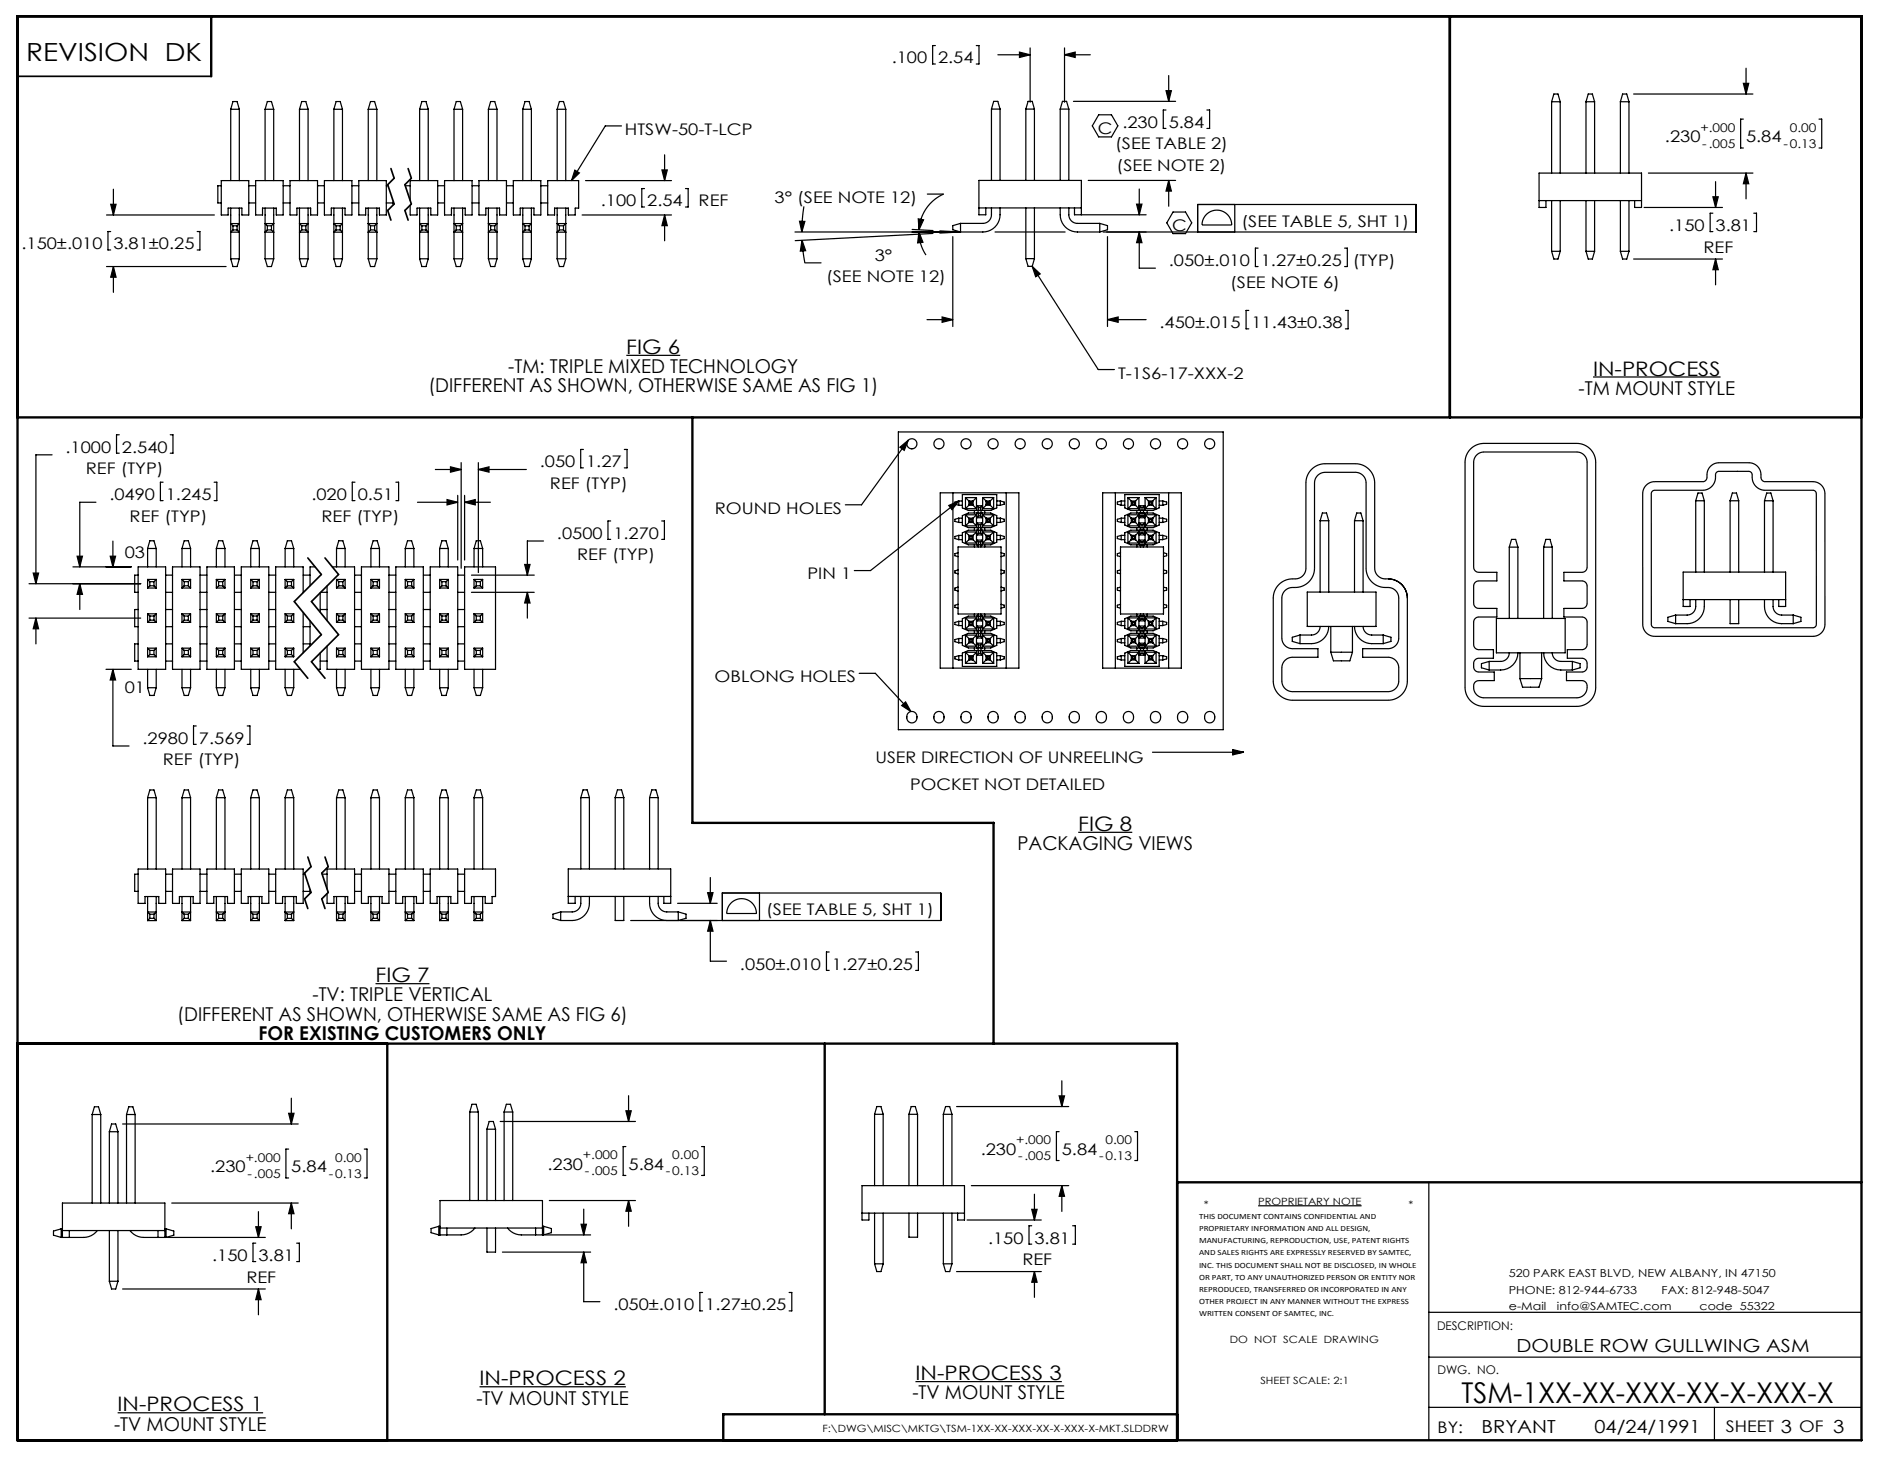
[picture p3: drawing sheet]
<svg xmlns="http://www.w3.org/2000/svg" width="279mm" height="216mm" viewBox="0 0 279 216" stroke-linecap="round" stroke-linejoin="round" font-family="sans-serif">
<defs><g id="words">
<text font-size="4.2" x="215.9" y="207.4">TSM-1XX-XX-XXX-XX-X-XXX-X</text>
<text font-size="3.7" x="3.9" y="9">REVISION DK</text>
<g font-size="3">
<text x="92.5" y="52.3">FIG 6</text>
<text x="235.4" y="55.5">IN-PROCESS</text>
<text x="159.3" y="122.8">FIG 8</text>
<text x="55.5" y="145.2">FIG 7</text>
<text x="135.3" y="204">IN-PROCESS 3</text>
<text x="17.4" y="208.6">IN-PROCESS 1</text>
<text x="70.8" y="204.7">IN-PROCESS 2</text>
</g>
<g font-size="2.8">
<text x="63.3" y="58">(DIFFERENT AS SHOWN, OTHERWISE SAME AS FIG 1)</text>
<text x="75.1" y="55.1">-TM: TRIPLE MIXED TECHNOLOGY</text>
<text x="233.2" y="58.3">-TM MOUNT STYLE</text>
<text x="150.3" y="125.6">PACKAGING VIEWS</text>
<text x="46.2" y="148">-TV: TRIPLE VERTICAL</text>
<text x="26.2" y="150.8">(DIFFERENT AS SHOWN, OTHERWISE SAME AS FIG 6)</text>
<text x="38.2" y="153.6">FOR EXISTING CUSTOMERS ONLY</text>
<text x="70.4" y="207.6">-TV MOUNT STYLE</text>
<text x="134.8" y="206.8">-TV MOUNT STYLE</text>
<text x="16.9" y="211.4">-TV MOUNT STYLE</text>
</g>
<g font-size="2.7">
<text x="224.1" y="199.8">DOUBLE ROW GULLWING ASM</text>
<text x="218.9" y="211.7">BRYANT</text>
<text x="235.6" y="211.7">04/24/1991</text>
</g>
<g font-size="2.4">
<text x="131.7" y="9.4">.100</text>
<text x="138.6" y="9.4">2.54</text>
<text x="92.3" y="20">HTSW-50-T-LCP</text>
<text x="162.2" y="19.8">C</text>
<text x="164.8" y="22.1">(SEE TABLE 2)</text>
<text x="165.8" y="18.9">.230</text>
<text x="172.7" y="18.9">5.84</text>
<text x="246" y="21">.230</text>
<text x="258" y="21">5.84</text>
<text x="114.4" y="30">3° (SEE NOTE 12)</text>
<text x="165" y="25.3">(SEE NOTE 2)</text>
<text x="88.8" y="30.5">.100</text>
<text x="95.6" y="30.5">2.54</text>
<text x="103.2" y="30.5">REF</text>
<text x="173.2" y="34.1">C</text>
<text x="183.4" y="33.5">(SEE TABLE 5, SHT 1)</text>
<text x="246.6" y="34.1">.150</text>
<text x="253.5" y="34.1">3.81</text>
<text x="3.2" y="36.8">.150±.010</text>
<text x="16.8" y="36.8">3.81±0.25</text>
<text x="122.1" y="41.7">(SEE NOTE 12)</text>
<text x="129.2" y="38.5">3°</text>
<text x="172.7" y="39.3">.050±.010</text>
<text x="186.3" y="39.3">1.27±0.25</text>
<text x="199.9" y="39.3">(TYP)</text>
<text x="251.7" y="37.3">REF</text>
<text x="181.8" y="42.5">(SEE NOTE 6)</text>
<text x="171.3" y="48.5">.450±.015</text>
<text x="184.9" y="48.5">11.43±0.38</text>
<text x="165.2" y="55.9">T-1S6-17-XXX-2</text>
<text x="9.7" y="66.9">.1000</text>
<text x="12.7" y="70.1">REF (TYP)</text>
<text x="18" y="66.9">2.540</text>
<text x="79.8" y="69">.050</text>
<text x="86.6" y="69">1.27</text>
<text x="16.2" y="73.9">.0490</text>
<text x="19.2" y="77.1">REF (TYP)</text>
<text x="24.5" y="73.9">1.245</text>
<text x="46" y="73.9">.020</text>
<text x="47.5" y="77.1">REF (TYP)</text>
<text x="52.8" y="73.9">0.51</text>
<text x="81.3" y="72.2">REF (TYP)</text>
<text x="105.6" y="75.9">ROUND HOLES</text>
<text x="18.4" y="82.5">03</text>
<text x="82.3" y="79.6">.0500</text>
<text x="85.3" y="82.8">REF (TYP)</text>
<text x="90.6" y="79.6">1.270</text>
<text x="119.3" y="85.6">PIN 1</text>
<text x="105.6" y="100.8">OBLONG HOLES</text>
<text x="18.4" y="102.5">01</text>
<text x="21.1" y="109.9">.2980</text>
<text x="24" y="113.1">REF (TYP)</text>
<text x="29.4" y="109.9">7.569</text>
<text x="129.3" y="112.8">USER DIRECTION OF UNREELING</text>
<text x="134.5" y="116.7">POCKET NOT DETAILED</text>
<text x="113.2" y="135.3">(SEE TABLE 5, SHT 1)</text>
<text x="109.3" y="143.3">.050±.010</text>
<text x="122.9" y="143.3">1.27±0.25</text>
<text x="31.1" y="173.2">.230</text>
<text x="43" y="173.2">5.84</text>
<text x="80.9" y="172.8">.230</text>
<text x="92.9" y="172.8">5.84</text>
<text x="144.9" y="170.6">.230</text>
<text x="156.9" y="170.6">5.84</text>
<text x="146" y="183.8">.150</text>
<text x="152.8" y="183.8">3.81</text>
<text x="31.3" y="186.3">.150</text>
<text x="36.4" y="189.5">REF</text>
<text x="38.2" y="186.3">3.81</text>
<text x="151.1" y="187">REF</text>
<text x="90.6" y="193.6">.050±.010</text>
<text x="104.2" y="193.6">1.27±0.25</text>
<text x="212.4" y="211.7">BY:</text>
<text x="255" y="211.7">SHEET 3 OF 3</text>
</g>
<g font-size="1.8">
<text x="251.2" y="19.5">+.000</text>
<text x="251.5" y="21.9">-.005</text>
<text x="263.5" y="21.9">-0.13</text>
<text x="264.4" y="19.5">0.00</text>
<text x="36.3" y="171.7">+.000</text>
<text x="49.5" y="171.7">0.00</text>
<text x="86.1" y="171.3">+.000</text>
<text x="86.4" y="173.7">-.005</text>
<text x="98.4" y="173.7">-0.13</text>
<text x="99.3" y="171.3">0.00</text>
<text x="150.2" y="169.1">+.000</text>
<text x="150.4" y="171.5">-.005</text>
<text x="162.4" y="171.5">-0.13</text>
<text x="163.3" y="169.1">0.00</text>
<text x="36.6" y="174.1">-.005</text>
<text x="48.6" y="174.1">-0.13</text>
<text x="212.3" y="196.5">DESCRIPTION:</text>
<text x="212.4" y="203">DWG. NO.</text>
</g>
<g font-size="1.6">
<text x="222.9" y="188.8">520 PARK EAST BLVD, NEW ALBANY, IN 47150</text>
<text x="222.9" y="191.2">PHONE: 812-944-6733</text>
<text x="245.5" y="191.2">FAX: 812-948-5047</text>
<text x="222.9" y="193.6">e-Mail</text>
<text x="230" y="193.6">info@SAMTEC.com</text>
<text x="251.1" y="193.6">code 55322</text>
</g>
<g font-size="1.5">
<text x="177.9" y="178.5">*</text>
<text x="185.9" y="178.1">PROPRIETARY NOTE</text>
<text x="208.1" y="178.5">*</text>
<text x="181.7" y="198.5">DO NOT SCALE DRAWING</text>
<text x="186.2" y="204.5">SHEET SCALE: 2:1</text>
<text x="121.5" y="211.7">F:\DWG\MISC\MKTG\TSM-1XX-XX-XXX-XX-X-XXX-X-MKT.SLDDRW</text>
</g>
<g font-size="1.2">
<text x="177.2" y="180.1">THIS DOCUMENT CONTAINS CONFIDENTIAL AND</text>
<text x="177.2" y="181.9">PROPRIETARY INFORMATION AND ALL DESIGN,</text>
<text x="177.2" y="183.7">MANUFACTURING, REPRODUCTION, USE, PATENT RIGHTS</text>
<text x="177.2" y="185.5">AND SALES RIGHTS ARE EXPRESSLY RESERVED BY SAMTEC,</text>
<text x="177.2" y="187.3">INC. THIS DOCUMENT SHALL NOT BE DISCLOSED, IN WHOLE</text>
<text x="177.2" y="189.1">OR PART, TO ANY UNAUTHORIZED PERSON OR ENTITY NOR</text>
<text x="177.2" y="190.9">REPRODUCED, TRANSFERRED OR INCORPORATED IN ANY</text>
<text x="177.2" y="192.7">OTHER PROJECT IN ANY MANNER WITHOUT THE EXPRESS</text>
<text x="177.2" y="194.5">WRITTEN CONSENT OF SAMTEC, INC.</text>
</g>
</g></defs>
<g fill="none" stroke="#000" stroke-width=".18">
<path d="M34.1 16.1l.3-1.1h.6l.4 1.1M34.1 16.1h1.3M34.1 16.1v10.6M35.4 16.1v10.6M39.2 16.1l.3-1.1h.6l.3 1.1M39.2 16.1h1.2M39.2 16.1v10.6M40.4 16.1v10.6M44.2 16.1l.4-1.1h.6l.3 1.1M44.2 16.1h1.3M44.2 16.1v10.6M45.5 16.1v10.6"/>
<path d="M49.3 16.1l.4-1.1h.6l.3 1.1M49.3 16.1h1.3M49.3 16.1v10.6M50.6 16.1v10.6M54.4 16.1l.3-1.1h.6l.4 1.1M54.4 16.1h1.3M54.4 16.1v10.6M55.7 16.1v10.6M62 16.1l.3-1.1h.6l.4 1.1M62 16.1v10.6M62 16.1h1.3M63.3 16.1v10.6"/>
<path d="M67.1 16.1l.3-1.1h.6l.4 1.1M67.1 16.1v10.6M67.1 16.1h1.3M68.4 16.1v10.6M72.2 16.1l.3-1.1h.6l.3 1.1M72.2 16.1v10.6M72.2 16.1h1.2M73.4 16.1v10.6M77.2 16.1l.4-1.1h.6l.3 1.1M77.2 16.1v10.6M77.2 16.1h1.3M78.5 16.1v10.6"/>
<path d="M82.3 16.1l.4-1.1h.6l.3 1.1M82.3 16.1v10.6M82.3 16.1h1.3M83.6 16.1v10.6M91.8 18.6h-2.4l-5 8.1M138.2 6.7h-.4v2.8h.4M144.2 6.7h.4v2.8h-.4M146.5 16.1l.3-1.1h.6l.4 1.1M146.5 16.1h1.3M146.5 16.1v10.6M147.4 8.1h4.8M147.8 16.1v10.6"/>
<path d="M150.6 7.7l1.6 .4-1.6 .4zM151.6 16.1l.3-1.1h.6l.3 1.1M151.6 16.1h1.2M151.6 16.1v10.6M152.2 7.1v8M152.8 16.1v10.6M156.7 16.1l.3-1.1h.6l.3 1.1M156.7 16.1h1.2M156.7 16.1v10.6M157.3 8.1l1.6-.4v.8zM157.3 7.1v8M157.3 8.1h3.8"/>
<path d="M157.9 16.1v10.6M158.6 15h15.1M162.3 17h1.9l1 1.6-1 1.6h-1.9l-.9-1.6zM172.3 16.3h-.4v2.7h.4M172.3 13.4h.8l-.4 1.6zM172.7 11.2v3.8M178.3 16.3h.4v2.7h-.4M229.3 15l.3-1.1h.6l.3 1.1M229.3 15h1.2M229.3 15v10.6M230.5 15v10.6M234.3 15l.4-1.1h.6l.3 1.1"/>
<path d="M234.3 15h1.3M234.3 15v10.6M235.6 15v10.6M239.4 15l.3-1.1h.7l.3 1.1M239.4 15h1.3M239.4 15v10.6M240.7 15v10.6M241.4 13.9h17.6M257.6 17.6h-.4v4.3h.4M257.6 12.3h.8l-.4 1.6zM258 10.1v3.8M268.8 17.6h.4v4.3h-.4"/>
<path d="M15.7 31.8h16M15.7 39.4h17.7M16.4 34.2h-.4v2.7h.4M16.4 30.2h.7l-.3 1.6zM16.8 39.4l.3 1.6h-.7zM16.8 28v3.8M16.8 39.4v3.8M29.1 34.2h.4v2.7h-.4M32.7 26.7h4.1v5.1h-1.1v-1h-2v1h-1zM32.7 27.5h-.5v2.5h.5M34.1 30.8v2.2M34.1 38.2l.3 1.2h.6l.4-1.2"/>
<path d="M34.1 38.2h1.3M34.1 33h1.3M34.1 33v5.2M34.1 33l.3 .4M34.4 34h.6M34.4 33.4h.6M34.4 34l-.3 .3h1.3l-.4-.3M34.4 33.4v.6M35 33.4v.6M35.4 30.8v2.2M35.4 33v5.2M35.4 33l-.4 .4"/>
<path d="M36.8 30h1M36.8 27.5h1M37.8 26.7h4v5.1h-1v-1h-2v1h-1zM39.2 30.8v2.2M39.2 38.2l.3 1.2h.6l.3-1.2M39.2 38.2h1.2M39.2 33h1.2M39.2 33v5.2M39.2 33l.3 .4M39.5 34h.6M39.5 33.4h.6M39.5 34l-.3 .3h1.2l-.3-.3"/>
<path d="M39.5 33.4v.6M40.1 33.4v.6M40.4 30.8v2.2M40.4 33v5.2M40.4 33l-.3 .4M41.8 30h1.1M41.8 27.5h1.1M42.9 26.7h4v5.1h-1v-1h-2v1h-1zM44.2 30.8v2.2M44.2 38.2l.4 1.2h.6l.3-1.2M44.2 38.2h1.3M44.2 33h1.3"/>
<path d="M44.2 33v5.2M44.2 33l.4 .4M44.6 34h.6M44.6 33.4h.6M44.6 34l-.4 .3h1.3l-.3-.3M44.6 33.4v.6M45.2 33.4v.6M45.5 30.8v2.2M45.5 33v5.2M45.5 33l-.3 .4M46.9 30h1M46.9 27.5h1"/>
<path d="M47.9 26.7h4.1v5.1h-1v-1h-2.1v1h-1zM49.3 30.8v2.2M49.3 38.2l.4 1.2h.6l.3-1.2M49.3 38.2h1.3M49.3 33h1.3M49.3 33v5.2M49.3 33l.4 .4M49.7 34h.6M49.7 33.4h.6M49.7 34l-.4 .3h1.3l-.3-.3M49.7 33.4v.6M50.3 33.4v.6"/>
<path d="M50.6 30.8v2.2M50.6 33v5.2M50.6 33l-.3 .4M52 30h1M52 27.5h1M53 26.7h4.1v5.1h-1v-1h-2.1v1h-1zM54.4 30.8v2.2M54.4 38.2l.3 1.2h.6l.4-1.2M54.4 38.2h1.3M54.4 33h1.3M54.4 33v5.2M54.4 33l.3 .4"/>
<path d="M54.7 34h.6M54.7 33.4h.6M54.7 34l-.3 .3h1.3l-.4-.3M54.7 33.4v.6M55.3 33.4v.6M55.7 30.8v2.2M55.7 33v5.2M55.7 33l-.4 .4M57.1 30h1M57.1 27.5h.2M58.1 29.7v.6M59.9 27.5h.7"/>
<path d="M60.6 29.6v-2.9h4.1v5.1h-1v-1h-2.1v1h-1v-1.5M62 30.8v2.2M62 38.2l.3 1.2h.6l.4-1.2M62 38.2h1.3M62 33v5.2M62 33h1.3M62 33l.3 .4M62.3 34h.6M62.3 33.4h.6M62.3 34l-.3 .3h1.3l-.4-.3M62.3 33.4v.6M62.9 33.4v.6"/>
<path d="M63.3 30.8v2.2M63.3 33v5.2M63.3 33l-.4 .4M64.7 30h1M64.7 27.5h1M65.7 26.7h4v5.1h-1v-1h-2v1h-1zM67.1 30.8v2.2M67.1 38.2l.3 1.2h.6l.4-1.2M67.1 38.2h1.3M67.1 33v5.2M67.1 33h1.3M67.1 33l.3 .4"/>
<path d="M67.4 34h.6M67.4 33.4h.6M67.4 34l-.3 .3h1.3l-.4-.3M67.4 33.4v.6M68 33.4v.6M68.4 30.8v2.2M68.4 33v5.2M68.4 33l-.4 .4M69.7 30h1.1M69.7 27.5h1.1M70.8 26.7h4v5.1h-1v-1h-2v1h-1zM72.2 30.8v2.2"/>
<path d="M72.2 38.2l.3 1.2h.6l.3-1.2M72.2 38.2h1.2M72.2 33v5.2M72.2 33h1.2M72.2 33l.3 .4M72.5 34h.6M72.5 33.4h.6M72.5 34l-.3 .3h1.2l-.3-.3M72.5 33.4v.6M73.1 33.4v.6M73.4 30.8v2.2M73.4 33v5.2"/>
<path d="M73.4 33l-.3 .4M74.8 30h1M74.8 27.5h1M75.8 26.7h4.1v5.1h-1v-1h-2v1h-1.1zM77.2 30.8v2.2M77.2 38.2l.4 1.2h.6l.3-1.2M77.2 38.2h1.3M77.2 33v5.2M77.2 33l.4 .4M77.2 33h1.3M77.6 34h.6M77.6 33.4v.6"/>
<path d="M77.6 33.4h.6M77.6 34l-.4 .3h1.3l-.3-.3M78.2 33.4v.6M78.5 30.8v2.2M78.5 33v5.2M78.5 33l-.3 .4M79.9 30h1M79.9 27.5h1M80.9 26.7h4.6v4.1h-.5v1h-1v-1h-2.1v1h-1zM82.3 30.8v2.2M82.3 38.2l.4 1.2h.6l.3-1.2M82.3 38.2h1.3"/>
<path d="M82.3 33v5.2M82.3 33h1.3M82.3 33l.4 .4M82.7 34h.6M82.7 33.4h.6M82.7 34l-.4 .3h1.3l-.3-.3M82.7 33.4v.6M83.3 33.4v.6M83.6 30.8v2.2M83.6 33v5.2M83.6 33l-.3 .4M84.9 25.1l.7 .5-1.2 1.1z"/>
<path d="M86 31.8h13.2M86.5 26.7h12.7M95.2 27.9h-.4v2.7h.4M97.8 25.1h.8l-.4 1.6zM98.2 22.9v3.8M98.2 31.8v3.8M98.2 31.8l.4 1.5h-.8zM101.3 27.9h.4v2.7h-.4M117.5 34.3h23.4M118.1 32.7h.8l-.4 1.6zM118.5 35.5l.5 1.5-.8 .1zM118.5 35.5l.4 3.3h2.4"/>
<path d="M118.8 30.5l-.2 1.9-.1 1.9M134.8 33.9l3.1 .2M135.7 32.3l.8 .2-.7 1.5zM135.8 34.3l.6 1.5-.8 .1zM135.8 34.3a6.1 6.1 0 0 0 1 3.4M137 28.7h2.4a6.1 6.1 0 0 0-3.6 5.3M137.9 34.5l-20.4 1.1M138.9 34.1l3 .2M140.8 35v13.3M141.9 33l-1.1 .3v.7l1.1 .3M141.9 33v1.3M141.9 34.3l-3 .1"/>
<path d="M144.6 30.7h15.2M145.7 30.7v1h-1.1v-5h15.2v5M146.5 30.7a2.38 2.38 0 0 1-.2 1.7l-.4 .4-.4 .2h-3.6M147 34.3h10.4M147.8 30.7a3.1 3.1 0 0 1-1.1 3.1 2.54 2.54 0 0 1-1.5 .5h-3.3M151.6 38.2l.3 1.2h.6M151.6 38.2h1.2M151.6 30.7v7.5M152.5 39.4l1.2 1.1-.7 .4zM152.5 39.4l9.8 15.2h2.4M152.8 30.7v7.5M152.8 38.2l-.3 1.2"/>
<path d="M156.7 30.7a3.1 3.1 0 0 0 1 3.1 2.54 2.54 0 0 0 1.5 .5h3.3M157.9 30.7a2.38 2.38 0 0 0 .2 1.7l.4 .4 .4 .2h3.6M158.8 30.7v1h10.5M160.8 26.7h12.9M162.5 33l1.1 .3v.7l-1.1 .3M162.5 33v1.3M163 34.3h46.2v-4.1h-32.2v4.1M163.6 35v13.3M167.9 30.2h.8l-.4 1.5zM168.3 34.3l.4 1.6h-.8zM168.3 34.3v5.3h2.4M168.3 27.9v3.8"/>
<path d="M172.7 26.7l.4 1.5h-.8zM172.7 26.7v3.8M173.3 31.3h1.9l.9 1.6-.9 1.6h-1.9l-.9-1.6zM178.2 31.7a2.19 2.19 0 0 1 2.4-.5 2.19 2.19 0 0 1 1.4 2h-4.4a2.2 2.2 0 0 1 .6-1.5zM182.4 30.2v4.1M185.9 36.7h-.4v2.7h.4M198.7 36.7h.4v2.7h-.4M227.4 29.6h15.1M228.4 29.6v1.1h-1v-5.1h15.1v5.1h-1v-1.1M229.3 37.1l.3 1.2h.6l.3-1.2M229.3 37.1h1.2M229.3 29.6v7.5"/>
<path d="M230.5 29.6v7.5M234.3 37.1l.4 1.2h.6l.3-1.2M234.3 37.1h1.3M234.3 29.6v7.5M235.6 29.6v7.5M239.4 37.1l.3 1.2h.7l.3-1.2M239.4 37.1h1.3M239.4 29.6v7.5M240.7 29.6v7.5M241.4 38.3h13.1M242.9 30.7h11.6M243.6 25.6h15.4"/>
<path d="M253.1 31.5h-.4v2.7h.4M253.1 29.1h.8l-.4 1.6zM253.5 26.8v3.9M253.5 38.3v3.8M253.5 38.3l.4 1.6h-.8zM258 25.6l.4 1.6h-.8zM258 25.6v3.8M259.1 31.5h.4v2.7h-.4M92.5 52.5h8M137 47.2h3.8M139.2 46.8l1.6 .4-1.6 .4zM163.6 47.2l1.6-.4v.8z"/>
<path d="M163.6 47.2h5.7M184.5 45.9h-.4v2.7h.4M198.8 45.9h.4v2.7h-.4M235.4 55.7h18.8M7.7 67.2h-2.4v19.1M14.2 74.2h-2.4v9.6M16.7 80v3.8M17.6 64.2h-.4v2.8h.4M24.1 71.3h-.4v2.7h.4M25.2 64.2h.4v2.8h-.4M31.6 71.3h.4v2.7h-.4M52.4 71.3h-.4v2.7h.4"/>
<path d="M58.5 71.3h.4v2.7h-.4M61.7 74.2h5.9M64.3 69.4h3.8M66.1 73.8l1.5 .4-1.5 .4zM66.6 69l1.5 .4-1.5 .4zM67.6 73.2v9.6M68.1 68.4v15.6M68.6 73.2v9.6M68.6 74.2h3.9M68.6 74.2l1.6-.4v.8zM70.7 68.4v16.2M70.7 69.4h7.1"/>
<path d="M70.7 69.4l1.6-.4v.8zM80.3 79.9h-2.4v5.1M86.2 66.4h-.4v2.7h.4M90.2 77h-.4v2.7h.4M92.2 66.4h.4v2.7h-.4M97.8 77h.4v2.7h-.4M132.7 63.8h48v44h-48zM133 66.1l1.2-1.1-.6 1.6zM134.2 65l-6.9 9.6h-2.4M138.9 72.8h11.6v25.9h-11.6zM140.2 74.7l1.5-.7-1 1.3zM140.8 72.8v25.9"/>
<path d="M141.7 74l-13.1 10.3h-2.4M141.7 79.7h.5M141.7 79.1h.5M141.7 74l-.6 .2v.3l.6 .2M141.7 76.6l-.6 .1v.3l.6 .2M141.7 79.1l-.6 .2v.3l.6 .1M141.7 74v.7M141.7 76.6v.6M141.7 79.1v.6M141.7 74h.5M141.7 74.7h.5M141.7 76.6h.5"/>
<path d="M141.7 77.2h.5M142.2 76.2l.9-.4h3.3l.9 .4v1.4l-.9 .4h-3.3l-.9-.4zM142.2 73.1h5.1v2l-.9 .3h-3.3l-.9-.3zM142.2 78.7l.9-.3h3.3l.9 .3v1.4l-.9 .4h-3.3l-.9-.4zM142.7 78.6l.6 .7M142.7 73.5l.6 .7M142.7 76.1h1.6M142.7 73.5v1.7M142.7 76.1v1.6M142.7 78.6v1.7M142.7 77.7h1.6M142.7 75.2h1.6"/>
<path d="M142.7 73.5h1.6M142.7 78.6h1.6M142.7 76.1l.5 .5M143.1 74h.7v.7h-.7zM143.1 76.6v.6h.7v-.6M143.1 79.1h.7v.6h-.7zM143.1 76.6h.7M143.1 76.6l.2 .1M143.3 74.2h.3M143.3 74.2v.3M143.3 76.7v.3M143.3 79.3v.3"/>
<path d="M143.3 79.6l-.6 .7M143.3 79.6h.3M143.3 79.3h.3M143.3 74.5h.3M143.3 77h.3M143.3 74.5l-.6 .7M143.3 77l-.6 .7M143.3 76.7h.3M143.6 79.6l.7 .7M143.6 74.2v.3M143.6 76.7v.3M143.6 79.3v.3"/>
<path d="M143.6 74.5l.7 .7M143.6 77l.7 .7M143.8 76.6l-.2 .1M144 75.4v.4M144 78v.4M144.3 78.6l-.7 .7M144.3 76.1l-.5 .5M144.3 73.5l-.7 .7M144.3 73.5v1.7M144.3 76.1v1.6M144.3 78.6v1.7M144.3 74.7v.7"/>
<path d="M144.3 75.8v.7M144.3 77.3v.7M144.3 78.4v.7M144.3 79.8v.7M144.3 76.5h.8M144.3 77.3h.8M144.3 74.7h.8M144.3 79.1h.8M144.3 79.8h.8M144.3 74.7l.3 .3M144.3 79.8l.3 .3M144.3 77.3l.3 .2"/>
<path d="M144.6 75v.4M144.6 75.8v.5M144.6 77.5v.5M144.6 78.4v.4M144.6 76.3l-.3 .2M144.6 76.3h.3M144.6 75h.3M144.6 78.8l-.3 .3M144.6 78.8h.3M144.6 77.5h.3M144.6 78l-.1 .2 .1 .2M144.6 75.4l-.1 .2 .1 .2"/>
<path d="M144.9 77.5v.5l.1 .2-.1 .2v.4M144.9 75v.4l.1 .2-.1 .2v.5M144.9 76.3l.2 .2M144.9 78.8l.2 .3M145.1 74.7v.7M145.1 75.8v.7M145.1 77.3v.7M145.1 78.4v.7M145.1 79.8v.7M145.1 74.7l-.2 .3M145.1 79.8l-.2 .3M145.1 77.3l-.2 .2"/>
<path d="M145.2 73.5l.6 .7M145.2 76.1l.6 .6M145.2 76.1h1.6M145.2 77.7h1.6M145.2 73.5v1.7M145.2 76.1v1.6M145.2 78.6v1.7M145.2 75.2h1.6M145.2 73.5h1.6M145.2 78.6h1.6M145.2 78.6l.5 .5M145.5 75.4v.4"/>
<path d="M145.5 78v.4M145.7 79.1h.6v.6h-.6zM145.7 74h.6v.7h-.6zM145.7 76.6h.6v.6h-.6zM145.7 79.1l.1 .2M145.7 74.7l-.5 .5M145.8 74.2h.4M145.8 77l-.6 .7M145.8 79.3h.4M145.8 74.5l-.1 .2M145.8 74.2v.3M145.8 76.7v.3"/>
<path d="M145.8 79.3v.3M145.8 74.5h.4M145.8 76.7h.4M145.8 77h.4M145.8 79.6l-.6 .7M145.8 79.6h.4M146.2 74.2v.3M146.2 76.7v.3M146.2 79.3v.3M146.2 74.5l.6 .7M146.2 77l.6 .7M146.2 79.6l.6 .7"/>
<path d="M146.8 76.1l-.6 .6M146.8 73.5l-.6 .7M146.8 78.6l-.6 .7M146.8 73.5v1.7M146.8 76.1v1.6M146.8 78.6v1.7M147.3 79.7h.5M147.3 79.1h.5M147.3 74h.5M147.3 74.7h.5M147.3 76.6h.5M147.3 77.2h.5"/>
<path d="M147.8 74l.6 .2v.3l-.6 .2M147.8 76.6l.6 .1v.3l-.6 .2M147.8 79.1l.6 .2v.3l-.6 .1M147.8 74v.7M147.8 76.6v.6M147.8 79.1v.6M148.7 72.8v25.9M162.9 72.8h11.6v25.9h-11.6zM164.8 72.8v25.9M165.7 79.7h.5M165.7 79.1h.5M165.7 74h.5"/>
<path d="M165.7 74.7h.5M165.7 76.6h.5M165.7 77.2h.5M165.7 74l-.6 .2v.3l.6 .2M165.7 76.6l-.6 .1v.3l.6 .2M165.7 79.1l-.6 .2v.3l.6 .1M165.7 74v.7M165.7 76.6v.6M165.7 79.1v.6M166.2 76.2l.9-.4h3.3l.9 .4v1.4l-.9 .4h-3.3l-.9-.4zM166.2 73.1h5.1v2l-.9 .3h-3.3l-.9-.3zM166.2 78.7l.9-.3h3.3l.9 .3v1.4l-.9 .4h-3.3l-.9-.4z"/>
<path d="M166.7 73.5l.6 .7M166.7 76.1l.6 .6M166.7 78.6l.6 .7M166.7 76.1h1.6M166.7 77.7h1.6M166.7 75.2h1.6M166.7 73.5h1.6M166.7 78.6h1.6M166.7 73.5v1.7M166.7 76.1v1.6M166.7 78.6v1.7M167.1 79.1h.7v.6h-.7z"/>
<path d="M167.1 74h.7v.7h-.7zM167.1 76.6h.7v.6h-.7zM167.2 74.7l-.5 .5M167.3 74.2h.3M167.3 79.6h.3M167.3 79.3h.3M167.3 74.5h.3M167.3 77h.3M167.3 74.2v.3M167.3 76.7v.3M167.3 79.3v.3M167.3 76.7h.3"/>
<path d="M167.3 74.5l-.2 .2M167.3 77l-.6 .7M167.3 79.6l-.6 .7M167.6 74.2v.3M167.6 76.7v.3M167.6 79.3v.3M167.6 74.5l.7 .7M167.6 77l.7 .7M167.6 79.6l.2 .1M167.8 79.7l.5 .6M168 75.4v.4M168 78v.4"/>
<path d="M168.3 73.5l-.7 .7M168.3 76.1l-.7 .6M168.3 78.6l-.7 .7M168.3 73.5v1.7M168.3 76.1v1.6M168.3 78.6v1.7M168.3 74.7v.7M168.3 75.8v.7M168.3 77.3v.7M168.3 78.4v.7M168.3 79.8v.7M168.3 76.5h.8"/>
<path d="M168.3 77.3h.8M168.3 74.7h.8M168.3 79.1h.8M168.3 79.8h.8M168.3 74.7l.3 .3M168.3 79.8l.3 .3M168.3 77.3l.3 .2M168.6 76.3h.3M168.6 75h.3M168.6 78.8h.3M168.6 77.5h.3M168.6 75v.4"/>
<path d="M168.6 75.8v.5M168.6 77.5v.5M168.6 78.4v.4M168.6 76.3l-.3 .2M168.6 78.8l-.3 .3M168.6 75.4l-.1 .2 .1 .2M168.6 78l-.1 .2 .1 .2M168.9 75.4l.1 .2-.1 .2M168.9 78l.1 .2-.1 .2M168.9 76.3l.2 .2M168.9 78.8l.2 .3M168.9 75v.4"/>
<path d="M168.9 75.8v.5M168.9 77.5v.5M168.9 78.4v.4M169.1 74.7v.7M169.1 75.8v.7M169.1 77.3v.7M169.1 78.4v.7M169.1 79.8v.7M169.1 74.7l-.2 .3M169.1 77.3l-.2 .2M169.1 79.8l-.2 .3M169.2 76.1l.6 .6"/>
<path d="M169.2 78.6l.6 .7M169.2 73.5l.6 .7M169.2 76.1h1.6M169.2 77.7h1.6M169.2 75.2h1.6M169.2 73.5h1.6M169.2 78.6h1.6M169.2 73.5v1.7M169.2 76.1v1.6M169.2 78.6v1.7M169.5 75.4v.4M169.5 78v.4"/>
<path d="M169.7 79.1h.6v.6h-.6zM169.7 74h.6v.7h-.6zM169.7 76.6h.6v.6h-.6zM169.8 74.2h.4M169.8 79.3h.4M169.8 74.5h.4M169.8 76.7h.4M169.8 77h.4M169.8 79.6h.4M169.8 74.5l-.6 .7M169.8 77l-.6 .7M169.8 74.2v.3"/>
<path d="M169.8 76.7v.3M169.8 79.3v.3M169.8 79.6l-.6 .7M170.2 77l.6 .7M170.2 79.6l.6 .7M170.2 74.2v.3M170.2 76.7v.3M170.2 79.3v.3M170.2 74.5l.1 .2M170.3 74.7l.5 .5M170.3 76.6l-.1 .1M170.8 73.5l-.6 .7"/>
<path d="M170.8 78.6l-.6 .7M170.8 73.5v1.7M170.8 76.1v1.6M170.8 78.6v1.7M170.8 76.1l-.5 .5M171.3 79.7h.5M171.3 79.1h.5M171.3 74h.5M171.3 74.7h.5M171.3 76.6h.5M171.3 77.2h.5M171.8 74l.6 .2v.3l-.6 .2"/>
<path d="M171.8 76.6l.6 .1v.3l-.6 .2M171.8 79.1l.6 .2v.3l-.6 .1M171.8 74v.7M171.8 76.6v.6M171.8 79.1v.6M172.7 72.8v25.9M193.8 69.4a2.84 2.84 0 0 1 2-.9h4.5a2.85 2.85 0 0 1 2.8 2.9v12.6a1.64 1.64 0 0 0 2 1.5 2.85 2.85 0 0 1 2.8 2.9v12.2a2.84 2.84 0 0 1-2.8 2.9h-14.1a2.84 2.84 0 0 1-2.9-2.9v-12.2a2.95 2.95 0 0 1 3.5-2.9 1.57 1.57 0 0 0 1.4-1.5v-12.6a2.84 2.84 0 0 1 .8-2zM194.8 70.2l.8-.4h4.7a1.57 1.57 0 0 1 1.5 1.6v12.6a2.95 2.95 0 0 0 3.5 2.8 1.58 1.58 0 0 1 1.4 1.6v5.9a1.58 1.58 0 0 1-1.6 1.6h-3.8v1.2h3.8a1.57 1.57 0 0 1 1.6 1.6v1.9a1.58 1.58 0 0 1-1.6 1.6h-14.1a1.58 1.58 0 0 1-1.6-1.6v-1.9a1.58 1.58 0 0 1 1.6-1.6h3.7v-1.2h-3.7a1.58 1.58 0 0 1-1.6-1.6v-5.9a1.64 1.64 0 0 1 2-1.6 2.85 2.85 0 0 0 2.8-2.8v-12.6l.2-.8zM195.1 77l.3-1.2h.6l.3 1.2M195.1 77h1.2M195.1 77v10.5M196.3 77v10.5"/>
<path d="M200.1 77l.4-1.2h.6l.3 1.2M200.1 77v10.5M200.1 77h1.3M201.4 77v10.5M217.3 66.3a2.79 2.79 0 0 1 2-.8h13.7a2.79 2.79 0 0 1 2.8 2.8v33.3a2.79 2.79 0 0 1-2.8 2.8h-13.7a2.79 2.79 0 0 1-2.8-2.8v-33.3a2.79 2.79 0 0 1 .8-2zM218.1 67.3l.5-.3 .7-.2h13.7a1.52 1.52 0 0 1 1.5 1.5v15.5a.76 .76 0 0 1-.8 .8h-2.6v1.2h2.6a.76 .76 0 0 1 .8 .8v2.5a.76 .76 0 0 1-.8 .8h-2.6v1.3h2.6a.76 .76 0 0 1 .8 .7v3.3a.76 .76 0 0 1-.8 .8h-2.1v1.3h2.1a.76 .76 0 0 1 .8 .7v.5a.76 .76 0 0 1-.8 .8h-2.2v1.3h2.2a.93 .93 0 0 1 .8 1.4 1.52 1.52 0 0 1-1.5 1.1h-13.7a1.51 1.51 0 0 1-1.3-2.3l.5-.2h2.3v-1.3h-2.3a.76 .76 0 0 1-.8-.8v-.5a.76 .76 0 0 1 .8-.7h2.2v-1.3h-2.2a.76 .76 0 0 1-.8-.8v-3.3a.76 .76 0 0 1 .8-.7h2.7v-1.3h-2.7a.76 .76 0 0 1-.8-.8v-2.5a.76 .76 0 0 1 .8-.8h2.7v-1.2h-2.7a.76 .76 0 0 1-.8-.8v-15.5l.1-.5zM243.2 71.7l.5-.3 .6-.2h7.4a.66 .66 0 0 0 .5-.7 1.83 1.83 0 0 1 1.8-2.1h4.4a1.93 1.93 0 0 1 1.8 2.3l.2 .3 .3 .2h7.2a1.78 1.78 0 0 1 1.7 1.8v19.3a1.78 1.78 0 0 1-1.7 1.7h-23.4a1.78 1.78 0 0 1-1.8-1.7v-19.3l.2-.8zM244.1 72.6l.4-.2h7.2a2.01 2.01 0 0 0 1.8-2.3l.1-.3 .4-.1h4.4a.51 .51 0 0 1 .5 .5 1.97 1.97 0 0 0 1.8 2.2h7.2a.51 .51 0 0 1 .5 .6v19.3a.51 .51 0 0 1-.5 .5h-23.4a.51 .51 0 0 1-.5-.5v-19.3zM250.5 74h1.3M250.5 74l.4-1.1h.6l.3 1.1M250.5 74v10.5M251.8 74v10.5"/>
<path d="M255.6 74h1.3M255.6 74l.4-1.1h.6l.3 1.1M255.6 74v10.5M256.9 74v10.5M260.7 74h1.3M260.7 74l.3-1.1h.6l.4 1.1M260.7 74v10.5M262 74v10.5M4.3 86.3h16.5M4.3 91.3h16.5M4.9 84.7h.8l-.4 1.6zM5.3 91.3l.4 1.6h-.8z"/>
<path d="M5.3 91.3v3.9M10.8 83.8h8.6M11.4 82.2h.8l-.4 1.6zM11.8 86.3v3.8M11.8 86.3l.4 1.5h-.8zM15.7 98.9h3.7M16.3 82.2h.8l-.4 1.6zM16.7 98.9l.4 1.6h-.8zM16.7 98.9v11.3h2.4M20.4 85h-.5v2.5h.5M20.4 83.8h4.1v15.1h-4.1zM20.4 90.1h-.5v2.5h.5"/>
<path d="M20.4 95.2h-.5v2.5h.5M21.8 81.1v2.7M21.8 85.6v1.3M21.8 90.7v1.3M21.8 95.8v1.3M21.8 98.9v2.7M21.8 90.7h1.3M21.8 92h1.3M21.8 97.1h1.3M21.8 95.8h1.3M21.8 85.6h1.3M21.8 86.9h1.3"/>
<path d="M21.8 81.1l.3-1.2h.6l.4 1.2M21.8 81.1h1.3M21.8 90.7l.3 .3M21.8 85.6l.3 .4M21.8 95.8l.3 .3M22.1 86v.6M22.1 91v.6M22.1 96.1v.6M22.1 91.6h.6M22.1 91h.6M22.1 96.7h.6M22.1 96.1h.6"/>
<path d="M22.1 86h.6M22.1 86.6h.6M22.1 91.6l-.3 .4M22.1 96.7l-.3 .4M22.1 86.6l-.3 .3M22.7 86v.6M22.7 91v.6M22.7 96.1v.6M22.7 91.6l.4 .4M22.7 86.6l.4 .3M22.7 96.7l.4 .4M23.1 81.1v2.7"/>
<path d="M23.1 85.6v1.3M23.1 90.7v1.3M23.1 95.8v1.3M23.1 98.9v2.7M23.1 90.7l-.4 .3M23.1 95.8l-.4 .3M23.1 85.6l-.4 .4M24.5 85h1M24.5 87.5h1M24.5 90.1h1M24.5 92.6h1M24.5 97.7h1"/>
<path d="M24.5 95.2h1M25.5 83.8h4.1v15.1h-4.1zM26.9 81.1v2.7M26.9 85.6v1.3M26.9 90.7v1.3M26.9 95.8v1.3M26.9 98.9v2.7M26.9 90.7h1.3M26.9 92h1.3M26.9 97.1h1.3M26.9 95.8h1.3M26.9 85.6h1.3"/>
<path d="M26.9 86.9h1.3M26.9 81.1l.3-1.2h.6l.4 1.2M26.9 81.1h1.3M26.9 95.8l.3 .3M26.9 90.7l.3 .3M26.9 85.6l.3 .4M27.2 86v.6M27.2 91v.6M27.2 96.1v.6M27.2 91.6h.6M27.2 91h.6M27.2 96.7h.6"/>
<path d="M27.2 96.1h.6M27.2 86h.6M27.2 86.6h.6M27.2 86.6l-.3 .3M27.2 91.6l-.3 .4M27.2 96.7l-.3 .4M27.8 86v.6M27.8 91v.6M27.8 96.1v.6M27.8 96.7l.4 .4M27.8 91.6l.4 .4M27.8 86.6l.4 .3"/>
<path d="M28.2 81.1v2.7M28.2 85.6v1.3M28.2 90.7v1.3M28.2 95.8v1.3M28.2 98.9v2.7M28.2 85.6l-.4 .4M28.2 90.7l-.4 .3M28.2 95.8l-.4 .3M29.6 85h1M29.6 87.5h1M29.6 90.1h1M29.6 92.6h1"/>
<path d="M29.6 97.7h1M29.6 95.2h1M30.6 83.8h4v15.1h-4zM32 81.1v2.7M32 85.6v1.3M32 90.7v1.3M32 95.8v1.3M32 98.9v2.7M32 90.7h1.2M32 92h1.2M32 97.1h1.2M32 95.8h1.2"/>
<path d="M32 85.6h1.2M32 86.9h1.2M32 81.1l.3-1.2h.6l.3 1.2M32 81.1h1.2M32 95.8l.3 .3M32 90.7l.3 .3M32 85.6l.3 .4M32.3 86v.6M32.3 91v.6M32.3 96.1v.6M32.3 91.6h.6M32.3 91h.6"/>
<path d="M32.3 96.7h.6M32.3 96.1h.6M32.3 86h.6M32.3 86.6h.6M32.3 96.7l-.3 .4M32.3 86.6l-.3 .3M32.3 91.6l-.3 .4M32.9 86v.6M32.9 91v.6M32.9 96.1v.6M32.9 96.7l.3 .4M32.9 91.6l.3 .4"/>
<path d="M32.9 86.6l.3 .3M33.2 81.1v2.7M33.2 85.6v1.3M33.2 90.7v1.3M33.2 95.8v1.3M33.2 98.9v2.7M33.2 95.8l-.3 .3M33.2 85.6l-.3 .4M33.2 90.7l-.3 .3M34.6 85h1.1M34.6 87.5h1.1M34.6 90.1h1.1"/>
<path d="M34.6 92.6h1.1M34.6 97.7h1.1M34.6 95.2h1.1M35.7 83.8h4v15.1h-4zM37 81.1v2.7M37 85.6v1.3M37 90.7v1.3M37 95.8v1.3M37 98.9v2.7M37 90.7h1.3M37 92h1.3M37 97.1h1.3"/>
<path d="M37 95.8h1.3M37 85.6h1.3M37 86.9h1.3M37 81.1l.4-1.2h.6l.3 1.2M37 81.1h1.3M37 90.7l.4 .3M37 95.8l.4 .3M37 85.6l.4 .4M37.4 86v.6M37.4 91v.6M37.4 96.1v.6M37.4 91.6h.6"/>
<path d="M37.4 91h.6M37.4 96.7h.6M37.4 96.1h.6M37.4 86h.6M37.4 86.6h.6M37.4 91.6l-.4 .4M37.4 86.6l-.4 .3M37.4 96.7l-.4 .4M38 86v.6M38 91v.6M38 96.1v.6M38 91.6l.3 .4"/>
<path d="M38 96.7l.3 .4M38 86.6l.3 .3M38.3 81.1v2.7M38.3 85.6v1.3M38.3 90.7v1.3M38.3 95.8v1.3M38.3 98.9v2.7M38.3 90.7l-.3 .3M38.3 95.8l-.3 .3M38.3 85.6l-.3 .4M39.7 85h1M39.7 87.5h1"/>
<path d="M39.7 90.1h1M39.7 92.6h1M39.7 97.7h1M39.7 95.2h1M42.1 81.1v2.7M42.1 85.6v1.3M42.1 90.7v1.3M42.1 95.8v1.3M42.1 98.9v2.7M42.1 90.7h1.3M42.1 92h1.3M42.1 97.1h1.3"/>
<path d="M42.1 95.8h1.3M42.1 85.6h1.3M42.1 86.9h1.3M42.1 81.1l.4-1.2h.6l.3 1.2M42.1 81.1h1.3M42.1 95.8l.4 .3M42.1 90.7l.4 .3M42.1 85.6l.4 .4M42.5 86v.6M42.5 91v.6M42.5 96.1v.6M42.5 91.6h.6"/>
<path d="M42.5 91h.6M42.5 96.7h.6M42.5 96.1h.6M42.5 86h.6M42.5 86.6h.6M42.5 86.6l-.4 .3M42.5 91.6l-.4 .4M42.5 96.7l-.4 .4M43.1 86v.6M43.1 91v.6M43.1 96.1v.6M43.1 96.7l.3 .4"/>
<path d="M43.1 91.6l.3 .4M43.1 86.6l.3 .3M43.4 81.1v2.7M43.4 85.6v1.3M43.4 90.7v1.3M43.4 95.8v1.3M43.4 98.9v2.7M43.4 85.6l-.3 .4M43.4 90.7l-.3 .3M43.4 95.8l-.3 .3M44.8 85h1M44.8 87.5h.1"/>
<path d="M44.8 87.6v-3.8h-4.1v15.1h3.7M44.8 90.5v6M44.8 92.6h1M44.8 95.2h1M45.8 91.7v3.8M46.6 83.8h-.8v2.8M47.3 96.5v2.4h-.4M47.3 87.6v2.9M47.3 90.1h1M47.3 97.7h1M47.4 87.5h.9M48.3 86.6v5.1"/>
<path d="M49.1 83.8h3.3v15.1h-4.1v-3.4M49.7 81.1v2.7M49.7 85.6v1.3M49.7 90.7v1.3M49.7 95.8v1.3M49.7 98.9v2.7M49.7 90.7h1.3M49.7 92h1.3M49.7 90.7l.4 .3M49.7 85.6l.4 .4M49.7 97.1h1.3M49.7 95.8h1.3"/>
<path d="M49.7 95.8l.4 .3M49.7 85.6h1.3M49.7 86.9h1.3M49.7 81.1l.4-1.2h.6l.3 1.2M49.7 81.1h1.3M50.1 86v.6M50.1 91v.6M50.1 96.1v.6M50.1 91.6h.6M50.1 91h.6M50.1 91.6l-.4 .4M50.1 96.7l-.4 .4"/>
<path d="M50.1 96.7h.6M50.1 96.1h.6M50.1 86h.6M50.1 86.6h.6M50.1 86.6l-.4 .3M50.7 86v.6M50.7 91v.6M50.7 96.1v.6M50.7 91.6l.3 .4M50.7 86.6l.3 .3M50.7 96.7l.3 .4M51 81.1v2.7"/>
<path d="M51 85.6v1.3M51 90.7v1.3M51 95.8v1.3M51 98.9v2.7M51 90.7l-.3 .3M51 95.8l-.3 .3M51 85.6l-.3 .4M52.4 85h1M52.4 87.5h1M52.4 90.1h1M52.4 92.6h1M52.4 97.7h1"/>
<path d="M52.4 95.2h1M53.4 83.8h4.1v15.1h-4.1zM54.8 81.1v2.7M54.8 85.6v1.3M54.8 90.7v1.3M54.8 95.8v1.3M54.8 98.9v2.7M54.8 90.7h1.3M54.8 92h1.3M54.8 90.7l.3 .3M54.8 85.6l.3 .4M54.8 97.1h1.3"/>
<path d="M54.8 95.8h1.3M54.8 95.8l.3 .3M54.8 85.6h1.3M54.8 86.9h1.3M54.8 81.1l.3-1.2h.6l.4 1.2M54.8 81.1h1.3M55.1 86v.6M55.1 91v.6M55.1 96.1v.6M55.1 91.6h.6M55.1 91h.6M55.1 86.6l-.3 .3"/>
<path d="M55.1 91.6l-.3 .4M55.1 96.7l-.3 .4M55.1 96.7h.6M55.1 96.1h.6M55.1 86h.6M55.1 86.6h.6M55.7 86v.6M55.7 91v.6M55.7 96.1v.6M55.7 91.6l.4 .4M55.7 86.6l.4 .3M55.7 96.7l.4 .4"/>
<path d="M56.1 81.1v2.7M56.1 85.6v1.3M56.1 90.7v1.3M56.1 95.8v1.3M56.1 98.9v2.7M56.1 85.6l-.4 .4M56.1 90.7l-.4 .3M56.1 95.8l-.4 .3M57.5 85h1M57.5 87.5h1M57.5 90.1h1M57.5 92.6h1"/>
<path d="M57.5 97.7h1M57.5 95.2h1M58.5 83.8h4v15.1h-4zM59.9 81.1v2.7M59.9 85.6v1.3M59.9 90.7v1.3M59.9 95.8v1.3M59.9 98.9v2.7M59.9 85.6l.3 .4M59.9 90.7h1.3M59.9 92h1.3M59.9 90.7l.3 .3"/>
<path d="M59.9 97.1h1.3M59.9 95.8h1.3M59.9 85.6h1.3M59.9 86.9h1.3M59.9 81.1l.3-1.2h.6l.4 1.2M59.9 81.1h1.3M59.9 95.8l.3 .3M60.2 86v.6M60.2 91v.6M60.2 96.1v.6M60.2 96.7l-.3 .4M60.2 91.6h.6"/>
<path d="M60.2 91h.6M60.2 86.6l-.3 .3M60.2 91.6l-.3 .4M60.2 96.7h.6M60.2 96.1h.6M60.2 86h.6M60.2 86.6h.6M60.8 86v.6M60.8 91v.6M60.8 96.1v.6M60.8 86.6l.4 .3M60.8 91.6l.4 .4"/>
<path d="M60.8 96.7l.4 .4M61.2 81.1v2.7M61.2 85.6v1.3M61.2 90.7v1.3M61.2 95.8v1.3M61.2 98.9v2.7M61.2 95.8l-.4 .3M61.2 85.6l-.4 .4M61.2 90.7l-.4 .3M62.5 85h1.1M62.5 87.5h1.1M62.5 90.1h1.1"/>
<path d="M62.5 92.6h1.1M62.5 97.7h1.1M62.5 95.2h1.1M63.6 83.8h4v15.1h-4zM65 81.1v2.7M65 85.6v1.3M65 90.7v1.3M65 95.8v1.3M65 98.9v2.7M65 90.7l.3 .3M65 90.7h1.2M65 92h1.2"/>
<path d="M65 95.8l.3 .3M65 85.6l.3 .4M65 97.1h1.2M65 95.8h1.2M65 85.6h1.2M65 86.9h1.2M65 81.1l.3-1.2h.6l.3 1.2M65 81.1h1.2M65.3 86v.6M65.3 91v.6M65.3 96.1v.6M65.3 91.6l-.3 .4"/>
<path d="M65.3 91.6h.6M65.3 91h.6M65.3 86.6l-.3 .3M65.3 96.7l-.3 .4M65.3 96.7h.6M65.3 96.1h.6M65.3 86h.6M65.3 86.6h.6M65.9 86v.6M65.9 91v.6M65.9 96.1v.6M65.9 91.6l.3 .4"/>
<path d="M65.9 96.7l.3 .4M65.9 86.6l.3 .3M66.2 81.1v2.7M66.2 85.6v1.3M66.2 90.7v1.3M66.2 95.8v1.3M66.2 98.9v2.7M66.2 90.7l-.3 .3M66.2 85.6l-.3 .4M66.2 95.8l-.3 .3M67.6 85h1M67.6 87.5h1"/>
<path d="M67.6 90.1h1M67.6 92.6h1M67.6 97.7h1M67.6 95.2h1M68.6 83.8h4.6v15.1h-4.6zM69.7 85h9.2M69.7 87.5h9.2M70 81.1v2.7M70 85.6v1.3M70 90.7v1.3M70 95.8v1.3M70 98.9v2.7"/>
<path d="M70 95.8l.4 .3M70 90.7h1.3M70 92h1.3M70 90.7l.4 .3M70 97.1h1.3M70 95.8h1.3M70 85.6l.4 .4M70 85.6h1.3M70 86.9h1.3M70 81.1l.4-1.2h.6l.3 1.2M70 81.1h1.3M70.4 86v.6"/>
<path d="M70.4 91v.6M70.4 96.1v.6M70.4 86.6l-.4 .3M70.4 91.6h.6M70.4 91h.6M70.4 91.6l-.4 .4M70.4 96.7h.6M70.4 96.1h.6M70.4 86h.6M70.4 86.6h.6M70.4 96.7l-.4 .4M71 86v.6"/>
<path d="M71 91v.6M71 96.1v.6M71 96.7l.3 .4M71 91.6l.3 .4M71 86.6l.3 .3M71.3 81.1v2.7M71.3 85.6v1.3M71.3 90.7v1.3M71.3 95.8v1.3M71.3 98.9v2.7M71.3 85.6l-.3 .4M71.3 90.7l-.3 .3"/>
<path d="M71.3 95.8l-.3 .3M77.5 83.4h.8l-.4 1.6zM77.9 87.5v3.8M77.9 87.5l.4 1.6h-.8zM126.9 99.5h2.4l5.3 5.6M141.6 80.8h6.3v9.9h-6.3zM141.6 81.7l-.5 .1v.3l.5 .2M141.6 84.2l-.5 .2v.3l.5 .1M141.6 86.8l-.5 .1v.3l.5 .1M141.6 89.3l-.5 .1v.3l.5 .2M141.7 91.8l-.6 .2v.3l.6 .1M141.7 94.4l-.6 .1v.3l.6 .2"/>
<path d="M141.7 96.9l-.6 .2v.3l.6 .1M141.7 91.8v.6M141.7 94.4v.6M141.7 96.9v.6M141.7 92.4h.5M141.7 91.8h.5M141.7 96.9h.5M141.7 97.5h.5M141.7 94.4h.5M141.7 95h.5M142.2 91.4l.9-.3h3.3l.9 .3v1.4l-.9 .4h-3.3l-.9-.4zM142.2 94l.9-.4h3.3l.9 .4v1.4l-.9 .4h-3.3l-.9-.4z"/>
<path d="M142.2 96.5l.9-.4h3.3l.9 .4v2h-5.1zM142.7 93.9l.6 .6M142.7 91.3l.6 .7M142.7 96.4l.6 .7M142.7 91.3v1.7M142.7 93.9v1.6M142.7 96.4v1.6M142.7 80.3h1.6M142.7 91.3h1.6M142.7 93h1.6M142.7 93.9h1.6M142.7 95.5h1.6"/>
<path d="M142.7 98h1.6M142.7 96.4h1.6M143.1 91.8h.7v.6h-.7zM143.1 94.4h.7v.6h-.7zM143.1 96.9h.7v.6h-.7zM143.2 97.5l-.5 .5M143.3 92h.3M143.3 97.1h.3M143.3 92v.3M143.3 94.5v.3M143.3 97.1v.3M143.3 94.8l-.6 .7"/>
<path d="M143.3 92.3h.3M143.3 97.4h.3M143.3 94.5h.3M143.3 97.4l-.2 .1M143.3 94.8h.3M143.3 92.3l-.6 .7M143.6 92v.3M143.6 94.5v.3M143.6 97.1v.3M143.6 94.8l.2 .2M143.6 92.3l.7 .7M143.6 97.4l.7 .6"/>
<path d="M143.8 95l.5 .5M144 80.5v.3M144 90.7v.4M144 93.2v.4M144 95.8v.3M144.3 93.9l-.7 .6M144.3 96.4l-.7 .7M144.3 91.3l-.7 .7M144.3 91.3v1.7M144.3 93.9v1.6M144.3 96.4v1.6M144.3 91.1v.7"/>
<path d="M144.3 92.5v.7M144.3 93.6v.7M144.3 95.1v.7M144.3 96.1v.7M144.3 91.8h.8M144.3 92.5h.8M144.3 94.3h.8M144.3 95.1h.8M144.3 96.8h.8M144.3 92.5l.3 .3M144.3 95.1l.3 .2M144.5 90.7l.1 .4"/>
<path d="M144.6 92.8h.3M144.6 94h.3M144.6 80.1v.4M144.6 91.1v.4M144.6 92.8v.4M144.6 93.6v.4M144.6 95.3v.5M144.6 96.1v.5M144.6 80.1h.3M144.6 94l-.3 .3M144.6 91.5l-.3 .3M144.6 91.5h.3"/>
<path d="M144.6 95.3h.3M144.6 96.6l-.3 .2M144.6 96.6h.3M144.6 80.5l-.1 .3M144.6 93.2l-.1 .2 .1 .2M144.6 95.8l-.1 .1 .1 .2M144.9 80.1v.7M144.9 92.8v.4l.1 .2-.1 .2v.4M144.9 95.3v.5l.1 .1-.1 .2v.5M144.9 94l.2 .3M144.9 91.5l.2 .3M144.9 96.6l.2 .2"/>
<path d="M144.9 90.7v.8M145.1 91.1v.7M145.1 92.5v.7M145.1 93.6v.7M145.1 95.1v.7M145.1 96.1v.7M145.1 92.5l-.2 .3M145.1 95.1l-.2 .2M145.2 91.3l.6 .7M145.2 96.4l.6 .7M145.2 93.8l.6 .7M145.2 91.3v1.7"/>
<path d="M145.2 93.8v1.7M145.2 96.4v1.6M145.2 80.3h1.6M145.2 91.3h1.6M145.2 93h1.6M145.2 93.8h1.6M145.2 95.5h1.6M145.2 98h1.6M145.2 96.4h1.6M145.5 80.5v.3M145.5 90.7v.4M145.5 93.2v.4"/>
<path d="M145.5 95.8v.3M145.7 91.8h.6v.6h-.6zM145.7 94.4h.6v.6h-.6zM145.7 96.9h.6v.6h-.6zM145.7 95l-.5 .5M145.8 92h.4M145.8 97.1h.4M145.8 92v.3M145.8 94.5v.3M145.8 97.1v.3M145.8 92.3l-.6 .7M145.8 92.3h.4"/>
<path d="M145.8 97.4l-.6 .6M145.8 97.4h.4M145.8 94.5h.4M145.8 94.8l-.1 .2M145.8 94.8h.4M146.2 92v.3M146.2 94.5v.3M146.2 97.1v.3M146.2 92.3l.6 .7M146.2 97.4l.1 .1M146.2 94.8l.6 .7M146.3 97.5l.5 .5"/>
<path d="M146.8 91.3l-.6 .7M146.8 96.4l-.6 .7M146.8 93.8l-.6 .7M146.8 91.3v1.7M146.8 93.8v1.7M146.8 96.4v1.6M147.3 92.4h.5M147.3 91.8h.5M147.3 96.9h.5M147.3 97.5h.5M147.3 94.4h.5M147.3 95h.5"/>
<path d="M147.8 91.8l.6 .2v.3l-.6 .1M147.8 94.4l.6 .1v.3l-.6 .2M147.8 96.9l.6 .2v.3l-.6 .1M147.8 91.8v.6M147.8 94.4v.6M147.8 96.9v.6M147.9 81.7l.5 .1v.3l-.5 .2M147.9 84.2l.5 .2v.3l-.5 .1M147.9 86.8l.5 .1v.3l-.5 .1M147.9 89.3l.5 .1v.3l-.5 .2M165.6 80.8h6.3v9.9h-6.3zM165.6 81.7l-.5 .1v.3l.5 .2"/>
<path d="M165.6 84.2l-.5 .2v.3l.5 .1M165.6 86.8l-.5 .1v.3l.5 .1M165.6 89.3l-.5 .1v.3l.5 .2M165.7 92.4h.5M165.7 91.8h.5M165.7 96.9h.5M165.7 97.5h.5M165.7 94.4h.5M165.7 95h.5M165.7 91.8l-.6 .2v.3l.6 .1M165.7 94.4l-.6 .1v.3l.6 .2M165.7 96.9l-.6 .2v.3l.6 .1"/>
<path d="M165.7 91.8v.6M165.7 94.4v.6M165.7 96.9v.6M166.2 91.4l.9-.3h3.3l.9 .3v1.4l-.9 .4h-3.3l-.9-.4zM166.2 94l.9-.4h3.3l.9 .4v1.4l-.9 .4h-3.3l-.9-.4zM166.2 96.5l.9-.4h3.3l.9 .4v2h-5.1zM166.7 96.4l.6 .7M166.7 91.3l.6 .7M166.7 80.3h1.6M166.7 91.3h1.6M166.7 93h1.6M166.7 93.9h1.6"/>
<path d="M166.7 95.5h1.6M166.7 98h1.6M166.7 96.4h1.6M166.7 91.3v1.7M166.7 93.9v1.6M166.7 96.4v1.6M166.7 93.9l.5 .5M167.1 91.8h.7v.6h-.7zM167.1 96.9h.7v.6h-.7zM167.1 94.4h.7v.6h-.7zM167.1 94.4l.2 .1M167.3 92h.3"/>
<path d="M167.3 97.1h.3M167.3 92.3h.3M167.3 97.4h.3M167.3 94.5h.3M167.3 94.8h.3M167.3 92v.3M167.3 94.5v.3M167.3 97.1v.3M167.3 97.4l-.6 .6M167.3 94.8l-.6 .7M167.3 92.3l-.6 .7M167.6 97.4l.7 .6"/>
<path d="M167.6 92v.3M167.6 94.5v.3M167.6 97.1v.3M167.6 94.8l.7 .7M167.6 92.3l.7 .7M168 80.5v.3M168 90.7v.4M168 93.2v.4M168 95.8v.3M168.3 96.4l-.7 .7M168.3 93.9l-.7 .6M168.3 91.3l-.7 .7"/>
<path d="M168.3 91.3v1.7M168.3 93.9v1.6M168.3 96.4v1.6M168.3 91.1v.7M168.3 92.5v.7M168.3 93.6v.7M168.3 95.1v.7M168.3 96.1v.7M168.3 91.8h.8M168.3 92.5h.8M168.3 94.3h.8M168.3 95.1h.8"/>
<path d="M168.3 96.8h.8M168.3 92.5l.3 .3M168.3 95.1l.3 .2M168.5 90.7l.1 .4M168.6 92.8h.3M168.6 94h.3M168.6 80.1h.3M168.6 91.5h.3M168.6 95.3h.3M168.6 96.6h.3M168.6 80.1v.4M168.6 91.1v.4"/>
<path d="M168.6 92.8v.4M168.6 93.6v.4M168.6 95.3v.5M168.6 96.1v.5M168.6 94l-.3 .3M168.6 91.5l-.3 .3M168.6 96.6l-.3 .2M168.6 80.5l-.1 .3M168.6 95.8l-.1 .1 .1 .2M168.6 93.2l-.1 .2 .1 .2M168.9 80.5v.3M168.9 95.8l.1 .1-.1 .2"/>
<path d="M168.9 93.2l.1 .2-.1 .2M168.9 91.5l.2 .3M168.9 94l.2 .3M168.9 96.6l.2 .2M168.9 80.1v.4M168.9 91.1v.4M168.9 92.8v.4M168.9 93.6v.4M168.9 95.3v.5M168.9 96.1v.5M168.9 90.7v.4M169.1 91.1v.7"/>
<path d="M169.1 92.5v.7M169.1 93.6v.7M169.1 95.1v.7M169.1 96.1v.7M169.1 92.5l-.2 .3M169.1 95.1l-.2 .2M169.2 91.3l.6 .7M169.2 96.4l.6 .7M169.2 93.8l.6 .7M169.2 80.3h1.6M169.2 91.3h1.6M169.2 93h1.6"/>
<path d="M169.2 93.8h1.6M169.2 95.5h1.6M169.2 98h1.6M169.2 96.4h1.6M169.2 91.3v1.7M169.2 93.8v1.7M169.2 96.4v1.6M169.5 80.5v.3M169.5 90.7v.4M169.5 93.2v.4M169.5 95.8v.3M169.7 91.8h.6v.6h-.6z"/>
<path d="M169.7 96.9h.6v.6h-.6zM169.7 94.4h.6v.6h-.6zM169.7 97.5l-.5 .5M169.8 92h.4M169.8 97.1h.4M169.8 92.3h.4M169.8 97.4h.4M169.8 94.5h.4M169.8 94.8h.4M169.8 94.8l-.6 .7M169.8 92v.3M169.8 94.5v.3"/>
<path d="M169.8 97.1v.3M169.8 92.3l-.6 .7M169.8 97.4l-.1 .1M170.2 92v.3M170.2 94.5v.3M170.2 97.1v.3M170.2 92.3l.6 .7M170.2 97.4l.6 .6M170.2 94.8l.6 .7M170.8 93.8l-.6 .7M170.8 91.3l-.6 .7M170.8 96.4l-.6 .7"/>
<path d="M170.8 91.3v1.7M170.8 93.8v1.7M170.8 96.4v1.6M171.3 92.4h.5M171.3 91.8h.5M171.3 96.9h.5M171.3 97.5h.5M171.3 94.4h.5M171.3 95h.5M171.8 91.8l.6 .2v.3l-.6 .1M171.8 94.4l.6 .1v.3l-.6 .2M171.8 96.9l.6 .2v.3l-.6 .1"/>
<path d="M171.8 91.8v.6M171.8 94.4v.6M171.8 96.9v.6M171.9 81.7l.5 .1v.3l-.5 .2M171.9 84.2l.5 .2v.3l-.5 .1M171.9 86.8l.5 .1v.3l-.5 .1M171.9 89.3l.5 .1v.3l-.5 .2M192.1 93.8v1.3M192.1 93.8l-1.2 .4v.6l1.2 .3M193.1 87.5h10.2v5.1h-10.2zM195.1 92.6a1.27 1.27 0 0 1-1.3 1.2h-1.7M196.3 92.6a2.54 2.54 0 0 1-2.5 2.5h-1.7"/>
<path d="M196.6 96.4h3.2M196.6 96.4l.4 1.3h2.4l.4-1.3M196.6 92.6v3.8M199.8 96.4h.1M199.8 92.6v3.8M200.1 92.6a2.54 2.54 0 0 0 2.6 2.5h1.7M201.4 92.6a1.27 1.27 0 0 0 1.3 1.2h1.7M204.4 93.8v1.3M204.4 93.8l1.1 .4v.6l-1.1 .3M220 97.7v1.3M220 97.7l-1.1 .4v.6l1.1 .3M221.1 91.4h10.2v5.1h-10.2z"/>
<path d="M223 96.5a1.27 1.27 0 0 1-1.3 1.2h-1.7M223 80.9l.3-1.2h.6l.4 1.2M223 80.9h1.3M223 80.9v10.5M224.3 96.5a2.54 2.54 0 0 1-2.6 2.5h-1.7M224.3 80.9v10.5M224.6 96.5v3.8M227.8 96.5v3.8M228.1 96.5a2.54 2.54 0 0 0 2.5 2.5h1.7M228.1 80.9l.3-1.2h.6l.3 1.2M228.1 80.9v10.5M228.1 80.9h1.2"/>
<path d="M229.3 96.5a1.27 1.27 0 0 0 1.3 1.2h1.7M229.3 80.9v10.5M232.3 97.7v1.3M232.3 97.7l1.2 .4v.6l-1.2 .3M247.6 90.9v1.3M247.6 90.9l-1.2 .3v.6l1.2 .4M248.7 88.6h15.1M249.7 88.6v1h-1v-5.1h15.1v5.1h-1v-1M250.5 88.6a2.38 2.38 0 0 1-.2 1.7l-.3 .4-.5 .2h-1.9M251.8 88.6a3.1 3.1 0 0 1-1 3.1 2.54 2.54 0 0 1-1.5 .5h-1.7M255.6 88.6v3.6h1.3v-3.6M260.7 88.6a3.1 3.1 0 0 0 1.1 3.1 2.54 2.54 0 0 0 1.4 .5h1.7"/>
<path d="M262 88.6a2.38 2.38 0 0 0 .2 1.7l.3 .4 .5 .2h1.9M264.9 90.9v1.3M264.9 90.9l1.2 .3v.6l-1.2 .4M21.8 101.6h1.3M21.8 101.6l.3 1.2h.6l.4-1.2M21.8 117.9h1.3M21.8 117.9l.3-1.2h.6l.4 1.2M21.8 117.9v10.5M23.1 117.9v10.5M26.9 101.6h1.3M26.9 101.6l.3 1.2h.6l.4-1.2M26.9 117.9h1.3"/>
<path d="M26.9 117.9l.3-1.2h.6l.4 1.2M26.9 117.9v10.5M28.2 117.9v10.5M29 107.3h-.4v2.7h.4M32 101.6h1.2M32 101.6l.3 1.2h.6l.3-1.2M32 117.9h1.2M32 117.9l.3-1.2h.6l.3 1.2M32 117.9v10.5M33.2 117.9v10.5M36.5 107.3h.4v2.7h-.4M37 101.6h1.3"/>
<path d="M37 101.6l.4 1.2h.6l.3-1.2M37 117.9h1.3M37 117.9l.4-1.2h.6l.3 1.2M37 117.9v10.5M38.3 117.9v10.5M42.1 101.6h1.3M42.1 101.6l.4 1.2h.6l.3-1.2M42.1 117.9h1.3M42.1 117.9l.4-1.2h.6l.3 1.2M42.1 117.9v10.5M43.4 117.9v10.5M49.7 101.6h1.3"/>
<path d="M49.7 101.6l.4 1.2h.6l.3-1.2M49.7 117.9h1.3M49.7 117.9l.4-1.2h.6l.3 1.2M49.7 117.9v10.5M51 117.9v10.5M54.8 101.6h1.3M54.8 101.6l.3 1.2h.6l.4-1.2M54.8 117.9h1.3M54.8 117.9l.3-1.2h.6l.4 1.2M54.8 117.9v10.5M56.1 117.9v10.5M59.9 101.6h1.3"/>
<path d="M59.9 101.6l.3 1.2h.6l.4-1.2M59.9 117.9h1.3M59.9 117.9l.3-1.2h.6l.4 1.2M59.9 117.9v10.5M61.2 117.9v10.5M65 101.6h1.2M65 101.6l.3 1.2h.6l.3-1.2M65 117.9h1.2M65 117.9l.3-1.2h.6l.3 1.2M65 117.9v10.5M66.2 117.9v10.5M70 101.6h1.3"/>
<path d="M70 101.6l.4 1.2h.6l.3-1.2M70 117.9v10.5M70 117.9h1.3M70 117.9l.4-1.2h.6l.3 1.2M71.3 117.9v10.5M85.8 117.9v10.5M85.8 117.9h1.3M85.8 117.9l.3-1.2h.7l.3 1.2M87.1 117.9v10.5M90.9 117.9h1.3M90.9 117.9l.3-1.2h.6l.4 1.2M90.9 117.9v10.5"/>
<path d="M92.2 117.9v10.5M96 117.9h1.2M96 117.9l.3-1.2h.6l.3 1.2M96 117.9v10.5M97.2 117.9v10.5M133.2 104.3l.6-.6 .8 1.4zM134.3 105.3a.81 .81 0 0 1 1.2 .7 .81 .81 0 0 1-1.2 .7 .95 .95 0 0 1 0-1.4zM138.3 105.3a.81 .81 0 0 1 1.2 .7 .81 .81 0 0 1-1.2 .7 .95 .95 0 0 1 0-1.4zM142.3 105.3a.81 .81 0 0 1 1.2 .7 .81 .81 0 0 1-1.2 .7 .95 .95 0 0 1 0-1.4zM146.3 105.3a.81 .81 0 0 1 1.2 .7 .81 .81 0 0 1-1.2 .7 .95 .95 0 0 1 0-1.4zM150.3 105.3a.81 .81 0 0 1 1.2 .7 .81 .81 0 0 1-1.2 .7 .95 .95 0 0 1 0-1.4zM154.1 105.4a.79 .79 0 0 1 1.2 0 .79 .79 0 0 1 0 1.1 .79 .79 0 0 1-1.2 0l-.1-.4z"/>
<path d="M158.3 105.3a.81 .81 0 0 1 1.2 .7 .81 .81 0 0 1-1.2 .7 .95 .95 0 0 1 0-1.4zM162.1 105.4a.79 .79 0 0 1 1.2 0 .79 .79 0 0 1 0 1.1 .79 .79 0 0 1-1.2 0l-.1-.4zM166.3 105.3a.81 .81 0 0 1 1.2 .7 .81 .81 0 0 1-1.2 .7 .95 .95 0 0 1 0-1.4zM170.3 111.2h13.4M170.3 105.3a.81 .81 0 0 1 1.2 .7 .81 .81 0 0 1-1.2 .7 .95 .95 0 0 1 0-1.4zM174.3 105.3a.81 .81 0 0 1 1.2 .7 .81 .81 0 0 1-1.2 .7 .95 .95 0 0 1 0-1.4zM178.3 105.3a.81 .81 0 0 1 1.2 .7 .81 .81 0 0 1-1.2 .7 .95 .95 0 0 1 0-1.4zM182.1 111l1.6 .2M182.1 110.8l1.6 .4-1.6 .4zM183.7 111.2l-1.6 .1M224.6 100.3h3.2M224.6 100.3l.4 1.3h2.4l.4-1.3"/>
<path d="M227.8 100.3h.1M20.4 128.4h4.1v5.1h-1v-1h-2.1v1h-1zM20.4 129.2h-.5v2.5h.5M21.8 132.5v2.3M21.8 136h1.3M21.8 134.8h1.3M21.8 134.8l.3 .3M21.8 134.8v1.2M22.1 135.7h.6M22.1 135.1h.6M22.1 135.1v.6M22.1 135.7l-.3 .3"/>
<path d="M22.7 135.1v.6M22.7 135.7l.4 .3M23.1 132.5v2.3M23.1 134.8l-.4 .3M23.1 134.8v1.2M24.5 129.2h1M24.5 131.7h1M25.5 128.4h4.1v5.1h-1.1v-1h-2v1h-1zM26.9 132.5v2.3M26.9 136h1.3M26.9 134.8h1.3M26.9 134.8v1.2"/>
<path d="M26.9 134.8l.3 .3M27.2 135.7h.6M27.2 135.1h.6M27.2 135.1v.6M27.2 135.7l-.3 .3M27.8 135.7l.4 .3M27.8 135.1v.6M28.2 132.5v2.3M28.2 134.8l-.4 .3M28.2 134.8v1.2M29.6 129.2h1M29.6 131.7h1"/>
<path d="M30.6 128.4h4v5.1h-1v-1h-2v1h-1zM32 132.5v2.3M32 136h1.2M32 134.8h1.2M32 134.8l.3 .3M32 134.8v1.2M32.3 135.7h.6M32.3 135.1h.6M32.3 135.7l-.3 .3M32.3 135.1v.6M32.9 135.7l.3 .3M32.9 135.1v.6"/>
<path d="M33.2 132.5v2.3M33.2 134.8l-.3 .3M33.2 134.8v1.2M34.6 129.2h1.1M34.6 131.7h1.1M35.7 128.4h4v5.1h-1v-1h-2v1h-1zM37 132.5v2.3M37 136h1.3M37 134.8h1.3M37 134.8l.4 .3M37 134.8v1.2M37.4 135.1v.6"/>
<path d="M37.4 135.7h.6M37.4 135.1h.6M37.4 135.7l-.4 .3M38 135.1v.6M38 135.7l.3 .3M38.3 132.5v2.3M38.3 134.8l-.3 .3M38.3 134.8v1.2M39.7 129.2h1M39.7 131.7h1M40.7 128.4h4.1v5.1h-1v-1h-2.1v1h-1zM42.1 132.5v2.3"/>
<path d="M42.1 136h1.3M42.1 134.8h1.3M42.1 134.8v1.2M42.1 134.8l.4 .3M42.5 135.7h.6M42.5 135.1h.6M42.5 135.1v.6M42.5 135.7l-.4 .3M43.1 135.7l.3 .3M43.1 135.1v.6M43.4 132.5v2.3M43.4 134.8l-.3 .3"/>
<path d="M43.4 134.8v1.2M44.8 129.2h.3M44.8 131.7h1M45.8 131.4v.6M47.6 129.2h.7M48.3 131.4v-3h4.1v5.1h-1v-1h-2.1v1h-1v-1.4M49.7 132.5v2.3M49.7 136h1.3M49.7 134.8h1.3M49.7 134.8v1.2M49.7 134.8l.4 .3M50.1 135.7h.6"/>
<path d="M50.1 135.1h.6M50.1 135.1v.6M50.1 135.7l-.4 .3M50.7 135.7l.3 .3M50.7 135.1v.6M51 132.5v2.3M51 134.8v1.2M51 134.8l-.3 .3M52.4 129.2h1M52.4 131.7h1M53.4 128.4h4.1v5.1h-1v-1h-2.1v1h-1zM54.8 132.5v2.3"/>
<path d="M54.8 136h1.3M54.8 134.8h1.3M54.8 134.8v1.2M54.8 134.8l.3 .3M55.1 135.7h.6M55.1 135.1h.6M55.1 135.1v.6M55.1 135.7l-.3 .3M55.7 135.7l.4 .3M55.7 135.1v.6M56.1 132.5v2.3M56.1 134.8v1.2"/>
<path d="M56.1 134.8l-.4 .3M57.5 129.2h1M57.5 131.7h1M58.5 128.4h4v5.1h-1v-1h-2v1h-1zM59.9 132.5v2.3M59.9 136h1.3M59.9 134.8h1.3M59.9 134.8v1.2M59.9 134.8l.3 .3M60.2 135.7h.6M60.2 135.1h.6M60.2 135.1v.6"/>
<path d="M60.2 135.7l-.3 .3M60.8 135.7l.4 .3M60.8 135.1v.6M61.2 132.5v2.3M61.2 134.8l-.4 .3M61.2 134.8v1.2M62.5 129.2h1.1M62.5 131.7h1.1M63.6 128.4h4v5.1h-1v-1h-2v1h-1zM65 132.5v2.3M65 136h1.2M65 134.8h1.2"/>
<path d="M65 134.8l.3 .3M65 134.8v1.2M65.3 135.7h.6M65.3 135.1h.6M65.3 135.1v.6M65.3 135.7l-.3 .3M65.9 135.1v.6M65.9 135.7l.3 .3M66.2 132.5v2.3M66.2 134.8l-.3 .3M66.2 134.8v1.2M67.6 129.2h1"/>
<path d="M67.6 131.7h1M68.6 128.4h4.6v4.1h-.5v1h-1v-1h-2v1h-1.1zM70 132.5v2.3M70 136h1.3M70 134.8v1.2M70 134.8l.4 .3M70 134.8h1.3M70.4 135.7h.6M70.4 135.1v.6M70.4 135.1h.6M70.4 135.7l-.4 .3M71 135.1v.6"/>
<path d="M71 135.7l.3 .3M71.3 132.5v2.3M71.3 134.8l-.3 .3M71.3 134.8v1.2M82.8 134.8v1.2M82.8 134.8l-1.1 .3v.6l1.1 .3M84 132.5h15.1M85 132.5v1h-1v-5.1h15.1v5.1h-1v-1M85.8 132.5a2.38 2.38 0 0 1-.2 1.7l-.3 .3-.5 .2-2 .1M87.1 132.5a3.1 3.1 0 0 1-1.1 3 2.54 2.54 0 0 1-1.5 .5h-1.7M90.9 132.5v3.5h1.3v-3.5M93.2 136h45.8v-4h-32.3v4"/>
<path d="M96 132.5a3.1 3.1 0 0 0 1 3 2.54 2.54 0 0 0 1.5 .5M97.2 132.5a2.38 2.38 0 0 0 .3 1.7l.3 .3 .5 .2 1.9 .1M100.1 133.5h5.9M100.2 134.8l1.2 .3v.6l-1.2 .3zM104.6 131.9h.7l-.3 1.6zM105 136v6h2.3M105 129.7v3.8M105 136l.3 1.6h-.7zM108 133.4a2.19 2.19 0 0 1 2.4-.4 2.19 2.19 0 0 1 1.4 2h-4.4a2.2 2.2 0 0 1 .6-1.6zM112.2 132v4M159.3 123h8M55.5 145.4h8"/>
<path d="M122.5 140.7h-.4v2.7h.4M135.3 140.7h.4v2.7h-.4M156.9 159.7v3.8M13.6 164.7h1.3M13.6 164.7l.3-1.1h.7l.3 1.1M13.6 164.7v13.1M14.9 164.7v13.1M16.2 167.2l.3-1.1h.6l.3 1.1M16.2 167.2h1.2M16.2 167.2v10.6M17.4 167.2v10.6M18.1 166.1h26"/>
<path d="M18.7 164.7v13.1M18.7 164.7h1.3M18.7 164.7l.3-1.1h.6l.4 1.1M20 164.7v13.1M25.4 177.8h18.7M38.2 179.1v3.8M42.6 169.8h-.4v4.3h.4M42.7 164.5h.7l-.4 1.6zM43 177.8l.4 1.6h-.7zM43 162.3v3.8M43 177.8v3.8M53.8 169.8h.4v4.3h-.4"/>
<path d="M69.4 164.3h1.3M69.4 164.3l.3-1.1h.6l.4 1.1M69.4 164.3v13.1M70.7 164.3v13.1M71.9 166.9l.4-1.2h.6l.3 1.2M71.9 166.9h1.3M71.9 166.9v10.5M73.2 166.9v10.5M73.9 165.7h20M74.5 164.3v13.1M74.5 164.3h1.3M74.5 164.3l.3-1.1h.6l.4 1.1"/>
<path d="M75.8 164.3v13.1M81.2 177.4h12.7M86.2 178.7v3.8M92.5 169.4h-.4v4.3h.4M92.5 164.2h.8l-.4 1.5zM92.9 177.4l.4 1.6h-.8zM92.9 161.9v3.8M92.9 177.4v3.8M103.7 169.4h.4v4.3h-.4M127.4 179.3h15.1M128.4 179.3v1h-1v-5.1h15.1v5.1h-1v-1M129.2 164.7l.4-1.2h.6l.3 1.2"/>
<path d="M129.2 164.7h1.3M129.2 164.7v10.5M129.2 179.3v7.5M130.5 164.7v10.5M130.5 179.3v7.5M134.3 179.3v3.5h1.3v-3.5M134.3 164.7l.3-1.2h.6l.4 1.2M134.3 164.7h1.3M134.3 164.7v10.5M135.6 164.7v10.5M139.4 164.7l.3-1.2h.6l.4 1.2M139.4 164.7h1.3"/>
<path d="M139.4 164.7v10.5M139.4 179.3v7.5M140.7 164.7v10.5M140.7 179.3v7.5M141.3 163.5h16.6M143.5 175.2h14.4M152.4 178.7h.8l-.4 1.6zM152.8 176.5v3.8M156.5 167.2h-.4v4.3h.4M156.5 161.9h.8l-.4 1.6zM156.9 175.2v3.8M156.9 175.2l.4 1.6h-.8z"/>
<path d="M167.7 167.2h.4v4.3h-.4M185.9 178.2h15.3M211.1 174.7v38.1M9 181.6h.2M9 181.6v1.3M9 181.6l-1.1 .3v.6l1.1 .4M9.2 182.9v-5.1h15.2v5.1M9.2 181.8h15.2M10.2 181.8v1.1M14.4 181.8a2.54 2.54 0 0 1-2.1 1.1h-3.3M16.2 189.3l.3 1.2h.6l.3-1.2M16.2 189.3h1.2"/>
<path d="M16.2 181.8v7.5M17.4 181.8v7.5M18.1 190.5h21.1M19.2 181.8a2.54 2.54 0 0 0 2 1.1h3.3M23.3 181.8v1.1M24.4 181.6h.1M24.5 181.6v1.3M24.5 181.6l1.2 .3v.6l-1.2 .4M24.7 182.9h14.5M37.8 183.7h-.4v2.7h.4M37.8 181.3h.8l-.4 1.6zM38.2 190.5l.4 1.6h-.8z"/>
<path d="M38.2 190.5v3.8M43.8 183.7h.4v2.7h-.4M64.8 181.2h.2M64.8 181.2v1.3M64.8 181.2l-1.1 .4v.6l1.1 .3M65 182.5v-5.1h15.2v5.1M65 181.5h15.2M66 181.5v1M70.2 181.5a2.54 2.54 0 0 1-2.1 1h-3.3M71.9 181.5v3.5h1.3v-3.5M74.2 185h13.1M75 181.5a2.54 2.54 0 0 0 2 1h3.3"/>
<path d="M79.1 181.5v1M80.2 181.2h.1M80.3 181.2v1.3M80.3 181.2l1.2 .4v.6l-1.2 .3M80.5 182.5h6.8M85.9 180.9h.7l-.4 1.6zM86.2 185l.4 1.6h-.7zM86.2 185v7.4h2.4M103.8 191h-.4v2.7h.4M116.6 191h.4v2.7h-.4M129.2 186.8l.4 1.1h.6l.3-1.1M129.2 186.8h1.3"/>
<path d="M139.4 186.8l.3 1.1h.6l.4-1.1M139.4 186.8h1.3M141.3 187.9h12.6M142.9 180.3h11M152.4 181.1h-.4v2.8h.4M152.8 187.9l.4 1.6h-.8zM152.8 187.9v3.8M158.5 181.1h.4v2.8h-.4M211.1 193.9h63.9M17.4 208.8h21.5M70.8 204.9h21.7M135.3 204.2h21.6"/>
<path d="M211.1 208h63.9M211.1 200.6h63.9M253.3 208v4.8"/>
<circle cx="134.7" cy="65.6" r=".75"/>
<circle cx="138.7" cy="65.6" r=".75"/>
<circle cx="142.7" cy="65.6" r=".75"/>
<circle cx="146.7" cy="65.6" r=".75"/>
<circle cx="150.7" cy="65.6" r=".75"/>
<circle cx="154.7" cy="65.6" r=".75"/>
<circle cx="158.7" cy="65.6" r=".75"/>
<circle cx="162.7" cy="65.6" r=".75"/>
<circle cx="166.7" cy="65.6" r=".75"/>
<circle cx="170.7" cy="65.6" r=".75"/>
<circle cx="174.7" cy="65.6" r=".75"/>
<circle cx="178.7" cy="65.6" r=".75"/>
</g>
<path d="M2.6 11.3h28.6" fill="none" stroke="#000" stroke-width=".25"/>
<path d="M2.6 2.4h272.4v210.4h-272.4zM31.2 2.4v8.9M214.2 2.4v59.3M2.6 61.7h272.4M102.3 61.7v59.9h44.5v32.6M2.6 154.2h171.3v58.6M57.2 154.2v58.6M121.9 154.2v54.8M173.9 174.7h101.1M173.9 209h-67v3.8" fill="none" stroke="#000" stroke-width=".35"/>
<g fill="none" stroke="#000" stroke-width=".25" stroke-dasharray="6.3 1.3 1.3 1.3 1.3 1.3">
<path d="M57.3 27.3l.9 2.8M57.3 31.1l.5 1.4M57.8 24.9l.4 1.4M58.2 26.3l-.9 1M58.2 30.1l-.9 1M59.8 27.3l1 2.8M59.8 31.1l.5 1.4M60.3 24.9l.5 1.4M60.8 26.3l-1 1M60.8 30.1l-1 1M43.5 88.9l4 4.9M43.5 97.8l2 2.4"/>
<path d="M45.5 82.5l2 2.4M46 88.9l4 4.9M46 97.8l2 2.4M47.5 84.9l-4 4M47.5 93.8l-4 4M48 82.5l2 2.4M50 84.9l-4 4M50 93.8l-4 4M45 129l1 2.9M45 132.8l.5 1.5M45.5 126.6l.5 1.5M46 128.1l-1 .9"/>
<path d="M46 131.9l-1 .9M47.5 129l1 2.9M47.5 132.8l.5 1.5M48 126.6l.5 1.5M48.5 128.1l-1 .9M48.5 131.9l-1 .9"/>
</g>
<g fill="#000">
<path d="M150.6 7.7l1.6 .4-1.6 .4zM157.3 8.1l1.6-.4v.8zM135.7 32.3l.8 .2-.7 1.5zM135.8 34.3l.6 1.5-.8 .1zM118.1 32.7h.8l-.4 1.6zM118.5 35.5l.5 1.5-.8 .1z"/>
<path d="M16.4 30.2h.7l-.3 1.6zM16.8 39.4l.3 1.6h-.7zM98.2 31.8l.4 1.5h-.8zM97.8 25.1h.8l-.4 1.6zM172.7 26.7l.4 1.5h-.8zM172.3 13.4h.8l-.4 1.6zM168.3 34.3l.4 1.6h-.8zM167.9 30.2h.8l-.4 1.5zM139.2 46.8l1.6 .4-1.6 .4zM163.6 47.2l1.6-.4v.8zM257.6 12.3h.8l-.4 1.6zM258 25.6l.4 1.6h-.8zM253.1 29.1h.8l-.4 1.6zM253.5 38.3l.4 1.6h-.8zM105 136l.3 1.6h-.7zM104.6 131.9h.7l-.3 1.6zM77.5 83.4h.8l-.4 1.6zM77.9 87.5l.4 1.6h-.8zM66.1 73.8l1.5 .4-1.5 .4zM68.6 74.2l1.6-.4v.8zM16.3 82.2h.8l-.4 1.6zM16.7 98.9l.4 1.6h-.8zM70.7 69.4l1.6-.4v.8zM66.6 69l1.5 .4-1.5 .4zM11.8 86.3l.4 1.5h-.8zM11.4 82.2h.8l-.4 1.6zM4.9 84.7h.8l-.4 1.6zM5.3 91.3l.4 1.6h-.8zM42.7 164.5h.7l-.4 1.6zM43 177.8l.4 1.6h-.7zM37.8 181.3h.8l-.4 1.6zM38.2 190.5l.4 1.6h-.8zM92.5 164.2h.8l-.4 1.5zM92.9 177.4l.4 1.6h-.8zM85.9 180.9h.7l-.4 1.6zM86.2 185l.4 1.6h-.7zM156.5 161.9h.8l-.4 1.6zM156.9 175.2l.4 1.6h-.8zM152.4 178.7h.8l-.4 1.6zM152.8 187.9l.4 1.6h-.8z"/>
<path d="M84.9 25.1l.7 .5-1.2 1.1zM152.5 39.4l1.2 1.1-.7 .4zM140.2 74.7l1.5-.7-1 1.3zM133 66.1l1.2-1.1-.6 1.6zM133.2 104.3l.6-.6 .8 1.4z"/>
</g>
<use href="#words"/>
</svg>
